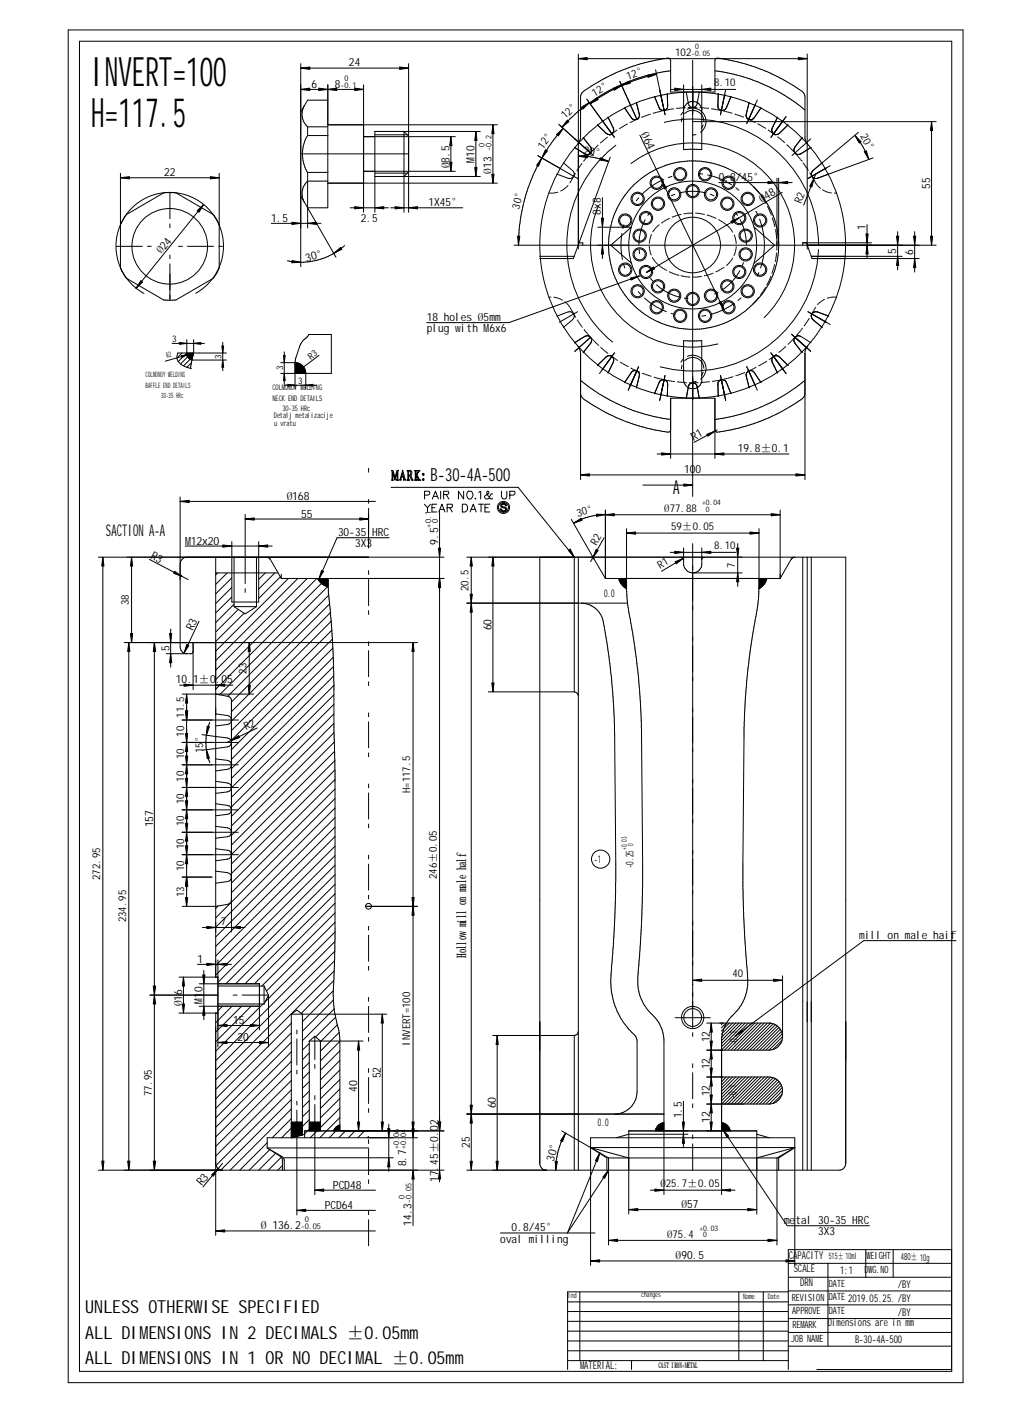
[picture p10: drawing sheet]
<svg xmlns="http://www.w3.org/2000/svg" width="235mm" height="322mm" viewBox="0 0 235 322" stroke-linecap="round" stroke-linejoin="round" font-family="sans-serif">
<defs><g id="words">
<g font-size="9.3">
<text x="20.8" y="19.5">INVERT=100</text>
<text x="20.8" y="29">H=117.5</text>
</g>
<text font-size="4.4" x="153.8" y="112.9">A</text>
<g font-size="4.1">
<text x="98.3" y="109.9">B-30-4A-500</text>
<text x="19.5" y="305.9">ALL DIMENSIONS IN 2 DECIMALS ±0.05mm</text>
<text x="19.5" y="300.1">UNLESS OTHERWISE SPECIFIED</text>
<text x="19.5" y="311.7">ALL DIMENSIONS IN 1 OR NO DECIMAL ±0.05mm</text>
</g>
<text font-size="3.7" x="24.2" y="122.5">SACTION A-A</text>
<text font-size="3" x="106.5" y="218.8" transform="rotate(-90 106.5 218.8)">Hollow mill on male half</text>
<g font-size="2.6">
<text x="79.7" y="15.2">24</text>
<text x="71.2" y="20">6</text>
<text x="76.5" y="20">8</text>
<text x="133.1" y="35.2" transform="rotate(10 133.1 35.2)">20°</text>
<text x="146.4" y="30.7" transform="rotate(64 146.4 30.7)">Ø64</text>
<text x="37.5" y="40.2">22</text>
<text x="102.7" y="38.4" transform="rotate(-90 102.7 38.4)">Ø8.5</text>
<text x="108.4" y="37.2" transform="rotate(-90 108.4 37.2)">M10</text>
<text x="112.3" y="39.7" transform="rotate(-90 112.3 39.7)">Ø13</text>
<text x="164.2" y="41.3">0.8/45°</text>
<text x="97.9" y="47.1">1X45°</text>
<text x="174" y="46.3" transform="rotate(-30 174 46.3)">Ø48</text>
<text x="212.5" y="43.2" transform="rotate(-90 212.5 43.2)">55</text>
<text x="62" y="50.7">1.5</text>
<text x="82.4" y="50.7">2.5</text>
<text x="137.3" y="49.1" transform="rotate(-90 137.3 49.1)">8x8</text>
<text x="197.7" y="52.6" transform="rotate(-90 197.7 52.6)">1</text>
<text x="70" y="59.8" transform="rotate(-15 70 59.8)">30°</text>
<text x="204.8" y="57.9" transform="rotate(-90 204.8 57.9)">5</text>
<text x="208.6" y="58.2" transform="rotate(-90 208.6 58.2)">6</text>
<text x="97.5" y="73.3">18 holes Ø5mm</text>
<text x="97.5" y="75.9">plug with M6x6</text>
<text x="158.5" y="100.8" transform="rotate(-28 158.5 100.8)">R1</text>
<text x="168.5" y="103.3">19.8±0.1</text>
<text x="156.3" y="108.1">100</text>
<text x="65.5" y="114.3">Ø168</text>
<text x="68.8" y="118.3">55</text>
<text x="42.3" y="124.5">M12x20</text>
<text x="77.2" y="122.5">30-35</text>
<text x="81.1" y="125.1">3X3</text>
<text x="85" y="122.5">HRC</text>
<text x="100.1" y="124.4" transform="rotate(-90 100.1 124.4)">9.5</text>
<text x="34.3" y="127.5" transform="rotate(28 34.3 127.5)">R3</text>
<text x="38.7" y="148.7" transform="rotate(-90 38.7 148.7)">5</text>
<text x="44.1" y="144.2" transform="rotate(-65 44.1 144.2)">R3</text>
<text x="112.3" y="144" transform="rotate(-90 112.3 144)">60</text>
<text x="40.2" y="156.2">10.1±0</text>
<text x="49.3" y="156.2">.05</text>
<text x="35" y="189" transform="rotate(-90 35 189)">157</text>
<text x="196.3" y="214.6">mill on male haif</text>
<text x="45.1" y="220">1</text>
<text x="41.6" y="227.4" transform="rotate(-90 41.6 227.4)">6</text>
<text x="46.2" y="226.7" transform="rotate(-90 46.2 226.7)">0</text>
<text x="41.6" y="230" transform="rotate(-90 41.6 230)">Ø1</text>
<text x="46.2" y="229.3" transform="rotate(-90 46.2 229.3)">M1</text>
<text x="53.3" y="234">15</text>
<text x="54.3" y="237.8">20</text>
<text x="162.1" y="238.2" transform="rotate(-90 162.1 238.2)">12</text>
<text x="162.1" y="244.3" transform="rotate(-90 162.1 244.3)">12</text>
<text x="81.6" y="249.5" transform="rotate(-90 81.6 249.5)">40</text>
<text x="87" y="246.4" transform="rotate(-90 87 246.4)">52</text>
<text x="162.1" y="250.5" transform="rotate(-90 162.1 250.5)">12</text>
<text x="113.3" y="253.3" transform="rotate(-90 113.3 253.3)">60</text>
<text x="155.8" y="255.6" transform="rotate(-90 155.8 255.6)">1.5</text>
<text x="162.1" y="256.7" transform="rotate(-90 162.1 256.7)">12</text>
<text x="100.1" y="258.3" transform="rotate(-90 100.1 258.3)">02</text>
<text x="107.4" y="262.3" transform="rotate(-90 107.4 262.3)">25</text>
<text x="92.8" y="266.5" transform="rotate(-90 92.8 266.5)">8.7</text>
<text x="126.5" y="265.5" transform="rotate(-75 126.5 265.5)">30°</text>
<text x="46.1" y="271.1" transform="rotate(-50 46.1 271.1)">R3</text>
<text x="76.1" y="271.7">PCD48</text>
<text x="100.1" y="270.1" transform="rotate(-90 100.1 270.1)">17.45±0.</text>
<text x="155.7" y="276">Ø57</text>
<text x="59.6" y="281">Ø 136.2</text>
<text x="74.2" y="276.2">PCD64</text>
<text x="94" y="280.1" transform="rotate(-90 94 280.1)">14.3</text>
<text x="116.9" y="281.4">0.8/45°</text>
<text x="179.1" y="279.7">metal 30-35 HRC</text>
<text x="114.3" y="284">oval milling</text>
<text x="154.3" y="287.7">Ø90.5</text>
<text x="186.9" y="282.3">3X3</text>
</g>
<g font-size="2.5">
<text x="154.2" y="12.7">102</text>
<text x="135.8" y="22.1" transform="rotate(-30 135.8 22.1)">12°</text>
<text x="143.4" y="18.2" transform="rotate(-18 143.4 18.2)">12°</text>
<text x="163.2" y="19.8">8.10</text>
<text x="129.1" y="27.3" transform="rotate(-42 129.1 27.3)">12°</text>
<text x="124.1" y="34.2" transform="rotate(-54 124.1 34.2)">12°</text>
<text x="196.5" y="31.1" transform="rotate(60 196.5 31.1)">20°</text>
<text x="118.6" y="47.9" transform="rotate(-75 118.6 47.9)">30°</text>
<text x="183" y="46.7" transform="rotate(-69 183 46.7)">R2</text>
<text x="36.9" y="58.1" transform="rotate(-51 36.9 58.1)">Ø24</text>
<text x="132" y="118.1" transform="rotate(-15 132 118.1)">30°</text>
<text x="151.8" y="117">Ø77.88</text>
<text x="136.3" y="124.7" transform="rotate(-60 136.3 124.7)">R2</text>
<text x="153.3" y="121.1">59±0.05</text>
<text x="163.2" y="125.5">8.10</text>
<text x="150.8" y="130" transform="rotate(-30 150.8 130)">R1</text>
<text x="167.9" y="129.7" transform="rotate(-90 167.9 129.7)">7</text>
<text x="107.1" y="135" transform="rotate(-90 107.1 135)">20.5</text>
<text x="138" y="136.3">0.0</text>
<text x="29.4" y="138.3" transform="rotate(-90 29.4 138.3)">38</text>
<text x="56.3" y="154" transform="rotate(-90 56.3 154)">23</text>
<text x="42" y="164" transform="rotate(-90 42 164)">11.5</text>
<text x="56.3" y="166.9" transform="rotate(-26 56.3 166.9)">R2</text>
<text x="42" y="173.5" transform="rotate(-90 42 173.5)">10</text>
<text x="42" y="168.3" transform="rotate(-90 42 168.3)">10</text>
<text x="46.4" y="172.1" transform="rotate(-90 46.4 172.1)">15</text>
<text x="46.4" y="169.7" transform="rotate(-90 46.4 169.7)">°</text>
<text x="42" y="178.6" transform="rotate(-90 42 178.6)">10</text>
<text x="42" y="183.7" transform="rotate(-90 42 183.7)">10</text>
<text x="93.7" y="181.3" transform="rotate(-90 93.7 181.3)">H=117.5</text>
<text x="42" y="188.8" transform="rotate(-90 42 188.8)">10</text>
<text x="42" y="194" transform="rotate(-90 42 194)">10</text>
<text x="135.8" y="197.3">-1</text>
<text x="22.9" y="201.1" transform="rotate(-90 22.9 201.1)">272.95</text>
<text x="42" y="199.1" transform="rotate(-90 42 199.1)">10</text>
<text x="99.8" y="200.9" transform="rotate(-90 99.8 200.9)">246±0.05</text>
<text x="144.7" y="198.4" transform="rotate(-90 144.7 198.4)">-0.25</text>
<text x="42" y="205" transform="rotate(-90 42 205)">13</text>
<text x="28.8" y="210.8" transform="rotate(-90 28.8 210.8)">234.95</text>
<text x="50.5" y="211.3">7</text>
<text x="167.3" y="223.3">40</text>
<text x="93.7" y="239" transform="rotate(-90 93.7 239)">INVERT=100</text>
<text x="168.4" y="238.8" transform="rotate(-90 168.4 238.8)">-0.1</text>
<text x="34.7" y="250.5" transform="rotate(-90 34.7 250.5)">77.95</text>
<text x="168.3" y="251.1" transform="rotate(-90 168.3 251.1)">-0.1</text>
<text x="136.6" y="257.3">0.0</text>
<text x="150.9" y="271.3">Ø</text>
<text x="152.1" y="271.3">25.7±0.05</text>
<text x="152.4" y="282.8">Ø75.4</text>
<text x="180.2" y="287.6">CA</text>
<text x="182.2" y="287.6">PACITY</text>
<text x="181.3" y="290.8">SCALE</text>
<text x="182.8" y="293.9">DRN</text>
<text x="191.9" y="291.1">1:1</text>
<text x="205.1" y="294.4">/BY</text>
<text x="189.1" y="303.1">Dimensions are in mm</text>
<text x="205.1" y="300.7">/BY</text>
<text x="195.3" y="306.9">B-30-4A-500</text>
<text x="132.5" y="312.8">MATERIAL:</text>
</g>
<g font-size="2.3">
<text x="198" y="287.7">WEIGHT</text>
<text x="197.5" y="290.9">DWG.NO</text>
<text x="180.9" y="297.2">REVISION</text>
<text x="189.4" y="294">DATE</text>
<text x="189.4" y="297.2">DATE 2019.05.25. /BY</text>
<text x="181" y="300.3">APPROVE</text>
<text x="181" y="303.5">REMARK</text>
<text x="189.4" y="300.3">DATE</text>
<text x="180.7" y="306.6">JOB NAME</text>
</g>
<text font-size="2.2" x="205.8" y="288">480± 10g</text>
<g font-size="2.1">
<text x="39.3" y="78.2">3</text>
<text x="50.6" y="82" transform="rotate(-90 50.6 82)">3</text>
<text x="71" y="82.2" transform="rotate(-37 71 82.2)">R3</text>
<text x="64.7" y="84.6" transform="rotate(-90 64.7 84.6)">3</text>
<text x="68.1" y="87.7">3</text>
</g>
<text font-size="2" x="189.3" y="287.8">515± 10ml</text>
<g font-size="1.8">
<text x="77.8" y="20">-0.1</text>
<text x="78.7" y="18.4">0</text>
<text x="110.7" y="33.5" transform="rotate(-90 110.7 33.5)">0</text>
<text x="112.3" y="34.4" transform="rotate(-90 112.3 34.4)">-0.2</text>
<text x="62.2" y="89.2">COLMONOY WELDING</text>
<text x="62.3" y="91.6">NECK END DETAILS</text>
<text x="62.6" y="95.6">Detalj metalizacije</text>
<text x="64.5" y="93.8">30-35 HRc</text>
<text x="62.6" y="97.4">u vratu</text>
<text x="100" y="119.6" transform="rotate(-90 100 119.6)">0</text>
<text x="98.5" y="120.6" transform="rotate(-90 98.5 120.6)">+0.1</text>
<text x="91.2" y="262.6" transform="rotate(-90 91.2 262.6)">+0.</text>
<text x="91.2" y="259.9" transform="rotate(-90 91.2 259.9)">06</text>
<text x="92.8" y="262.6" transform="rotate(-90 92.8 262.6)">+0.</text>
<text x="92.8" y="259.9" transform="rotate(-90 92.8 259.9)">04</text>
<text x="92.4" y="273.9" transform="rotate(-90 92.4 273.9)">0</text>
<text x="94" y="274.9" transform="rotate(-90 94 274.9)">-0.05</text>
<text x="68.7" y="280.9">-0.05</text>
<text x="69.6" y="279.3">0</text>
<text x="150.4" y="312.6">CAST IRON+METAL</text>
</g>
<g font-size="1.7">
<text x="158.8" y="11.2">0</text>
<text x="157.9" y="12.7">-0.05</text>
<text x="38.2" y="81.9" transform="rotate(-16 38.2 81.9)">R2</text>
<text x="33.3" y="86.2">COLMONOY WELDING</text>
<text x="33.3" y="88.6">BAFFLE END DETAILS</text>
<text x="36.8" y="90.9">30-35 HRc</text>
<text x="160.4" y="115.4">+0.04</text>
<text x="161.2" y="117">0</text>
<text x="143.2" y="194.2" transform="rotate(-90 143.2 194.2)">+0.03</text>
<text x="144.7" y="193.4" transform="rotate(-90 144.7 193.4)">0</text>
<text x="159.8" y="281.2">+0.03</text>
<text x="160.7" y="282.8">0</text>
<text x="129.7" y="296.7">Ind</text>
<text x="169.8" y="296.9">Name</text>
<text x="175.4" y="296.9">Date</text>
</g>
<text font-size="1.6" x="146.5" y="296.4">changes</text>
</g></defs>
<g fill="none" stroke="#000" stroke-width=".23" stroke-dasharray="51.8 12.2" stroke-linecap="butt">
<path d="M131.3 39.9l-.3 .4M131.4 39.6l-.1 .3M131.9 38.8l-.2 .3M132.2 38.5l-.3 .3M132.4 38.2l-.2 .3M132.6 37.8l-.2 .4M132.9 37.5l-.3 .3M133 37.3l-.1 .2M133.4 36.8l-.1 .1M133.6 36.4l-.2 .4M133.9 36.1l-.3 .3M134.2 35.8l-.3 .3"/>
<path d="M134.5 35.5l-.3 .3M134.7 35.2l-.2 .3M135.3 34.5l-.3 .2M135.6 34.2l-.3 .3M135.9 33.9l-.3 .3M136.2 33.6l-.3 .3M136.5 33.3l-.3 .3M136.7 33.1l-.2 .2M137.4 32.5l-.3 .2M137.8 32.2l-.4 .3M138 31.9l-.2 .3M138.4 31.7l-.4 .2"/>
<path d="M138.7 31.4l-.3 .3M138.8 31.3l-.1 .1M139.4 30.9l-.2 .1M139.7 30.6l-.3 .3M140.1 30.4l-.4 .2M140.4 30.1l-.3 .3M140.8 29.9l-.4 .2M141 29.7l-.2 .2M141.8 29.2l-.3 .2M142.2 29l-.4 .2M142.5 28.8l-.3 .2M142.9 28.6l-.4 .2"/>
<path d="M143.3 28.3l-.4 .3M143.4 28.3h-.1M144 28h-.2M144.4 27.8l-.4 .2M144.8 27.6l-.4 .2M145.2 27.4l-.4 .2M145.5 27.2l-.3 .2M145.9 27.1l-.4 .1M146 27l-.1 .1M146.7 26.7l-.2 .1M147.1 26.6l-.4 .1M147.5 26.4l-.4 .2"/>
<path d="M147.9 26.3l-.4 .1M148.3 26.2l-.4 .1M148.6 26.1l-.3 .1M149.5 25.8l-.4 .1M149.9 25.7l-.4 .1M150.3 25.6l-.4 .1M150.7 25.5l-.4 .1M151.1 25.4l-.4 .1M151.3 25.3l-.2 .1M152 25.2h-.2M152.4 25.1l-.4 .1M152.8 25l-.4 .1"/>
<path d="M153.2 25h-.4M153.6 24.9l-.4 .1M154 24.8l-.4 .1M154.9 24.8h-.4M155.3 24.7l-.4 .1M155.7 24.7h-.4M156.2 24.6l-.5 .1M156.6 24.6h-.4M157.4 24.6h-.3M157.8 24.6h-.4M158.2 24.5l-.4 .1M158.7 24.6l-.5-.1"/>
<path d="M159.1 24.6h-.4M159.3 24.6h-.2M159.9 24.6h-.1M160.4 24.6h-.5M160.8 24.7l-.4-.1M161.2 24.7h-.4M161.6 24.8l-.4-.1M162 24.8h-.4M162.9 24.9l-.4-.1M163.3 25l-.4-.1M163.7 25h-.4M164.1 25.1l-.4-.1"/>
<path d="M164.5 25.2l-.4-.1M164.6 25.2h-.1M165.4 25.4l-.3-.1M165.8 25.5l-.4-.1M166.2 25.6l-.4-.1M166.6 25.7l-.4-.1M167 25.8l-.4-.1M167.3 25.9l-.3-.1M168.2 26.2l-.4-.1M168.6 26.3l-.4-.1M169 26.4l-.4-.1M169.4 26.6l-.4-.2"/>
<path d="M169.8 26.7l-.4-.1M170 26.8l-.2-.1M170.6 27.1l-.1-.1M171 27.2l-.4-.1M171.4 27.4l-.4-.2M171.7 27.6l-.3-.2M172.1 27.8l-.4-.2M172.5 28l-.4-.2M172.6 28h-.1M173.2 28.3h-.1M173.6 28.6l-.4-.3M174 28.8l-.4-.2"/>
<path d="M174.3 29l-.3-.2M174.7 29.2l-.4-.2M175 29.4l-.3-.2M175.8 29.9l-.4-.2M176.1 30.1l-.3-.2M176.4 30.4l-.3-.3M176.8 30.6l-.4-.2M177.1 30.9l-.3-.3M177.2 30.9h-.1M177.8 31.4l-.2-.2M178.1 31.7l-.3-.3M178.5 31.9l-.4-.2"/>
<path d="M178.8 32.2l-.3-.3M179.1 32.5l-.3-.3M179.3 32.6l-.2-.1M180 33.3l-.3-.3M180.3 33.6l-.3-.3M180.6 33.9l-.3-.3M180.9 34.2l-.3-.3M181.2 34.5l-.3-.3M181.4 34.7l-.2-.2M181.8 35.2l-.1-.1M182.1 35.5l-.3-.3M182.3 35.8l-.2-.3"/>
<path d="M182.6 36.1l-.3-.3M182.9 36.4l-.3-.3M183.1 36.8l-.2-.4M183.6 37.5l-.2-.3M183.9 37.8l-.3-.3M184.1 38.2l-.2-.4M184.4 38.5l-.3-.3M184.6 38.8l-.2-.3M184.7 39l-.1-.2M185 39.6v-.2M185.3 39.9l-.3-.3M125.4 44.1h.4"/>
<path d="M125.8 44.1h.4M126.2 44.1h.4M126.6 44.1l.4-.1M127 44l.4-.1M127.4 43.9h.1M128 43.7l.1-.1M128.1 43.6l.4-.2M128.5 43.4l.4-.2M128.9 43.2l.3-.2M129.2 43l.3-.3M129.5 42.7l.3-.3M129.8 42.4v-.1"/>
<path d="M130.1 41.9l.1-.1M130.2 41.8l.2-.4M130.6 41l-.2 .4M130.9 40.7l-.3 .3M131 40.3l-.1 .4M185.5 40.3l-.2-.4M185.7 40.7l-.2-.4M185.9 41l-.2-.3M186.1 41.4l-.2-.4M186.1 41.4l.2 .4M186.3 41.8l.2 .3M186.5 42.1l.3 .3"/>
<path d="M186.8 42.4l.2 .3M187 42.7l.4 .3M187.4 43h.1M187.9 43.3l.1 .1M188 43.4l.4 .2M188.4 43.6l.3 .2M188.7 43.8l.4 .1M189.1 43.9l.4 .1M189.5 44l.4 .1M189.9 44.1h.1M190.5 44.1h.2M190.7 44.1h.4"/>
<path d="M125.8 67.9h-.4M125.9 67.9h-.1M126.6 67.9h-.2M127 68l-.4-.1M127.4 68.1l-.4-.1M127.8 68.3l-.4-.2M128.1 68.4l-.3-.1M128.5 68.6l-.4-.2M128.6 68.6h-.1M129.2 69.1l-.2-.2M129.5 69.3l-.3-.2M129.8 69.6l-.3-.3"/>
<path d="M130 70l-.2-.4M130.2 70.3l-.2-.3M130.4 70.6l-.2-.3M130.4 70.6l.2 .4M130.6 71l.3 .4M130.9 71.4l.1 .3M131 71.7l.3 .4M131.3 72.1l.2 .4M131.5 72.5v.1M131.8 73.1l.1 .1M131.9 73.2l.3 .3M132.2 73.5l.2 .4"/>
<path d="M132.4 73.9l.2 .3M132.6 74.2l.3 .4M132.9 74.6l.2 .2M133.4 75.3l.2 .3M133.6 75.6l.3 .3M133.9 75.9l.3 .3M134.2 76.2l.3 .4M134.5 76.6l.2 .3M134.7 76.9h.1M135.1 77.3l.2 .2M135.3 77.5l.3 .3M135.6 77.8l.3 .3"/>
<path d="M135.9 78.1l.3 .3M136.2 78.4l.3 .3M136.5 78.7l.3 .3M137.2 79.4l.2 .2M137.4 79.6l.4 .2M137.8 79.8l.2 .3M178.8 79.8l.3-.2M179.1 79.6l.3-.3M179.4 79.3l.1-.2M180 78.7l.3-.3M180.3 78.4l.3-.3M180.6 78.1l.3-.3"/>
<path d="M180.9 77.8l.3-.3M181.2 77.5l.3-.3M181.5 77.2l.1-.2M181.9 76.7l.2-.1M182.1 76.6l.2-.4M182.3 76.2l.3-.3M182.6 75.9l.3-.3M182.9 75.6l.2-.3M183.1 75.3l.2-.4M183.6 74.5l.3-.3M183.9 74.2l.2-.3M184.1 73.9l.3-.4"/>
<path d="M184.4 73.5l.2-.3M184.6 73.2l.2-.4M184.8 72.8l.1-.1M185.2 72.2l.1-.1M185.3 72.1l.2-.4M185.5 71.7l.2-.3M185.7 71.4l.2-.4M185.9 71l.2-.4M186.3 70.3l-.2 .3M186.4 70.1l-.1 .2M186.8 69.6l-.1 .1M187 69.3l-.2 .3"/>
<path d="M187.4 69.1l-.4 .2M187.7 68.8l-.3 .3M188 68.6l-.3 .2M188.4 68.4l-.4 .2M189.1 68.1h-.2M189.5 68l-.4 .1M189.9 67.9l-.4 .1M190.3 67.9h-.4M190.7 67.9h-.4M191.1 67.9h-.4M138 80.1l.4 .3M138.4 80.4l.3 .2"/>
<path d="M138.7 80.6l.2 .2M139.3 81.1l.1 .1M139.4 81.2l.3 .2M139.7 81.4l.4 .2M140.1 81.6l.3 .3M140.4 81.9l.4 .3M140.8 82.2l.3 .2M141.1 82.4h.1M141.6 82.7l.2 .1M141.8 82.8l.4 .2M142.2 83l.3 .3M142.5 83.3l.4 .2"/>
<path d="M142.9 83.5l.4 .2M143.3 83.7l.3 .1M144.1 84.1l.3 .2M144.4 84.3l.4 .1M144.8 84.4l.4 .2M145.2 84.6l.3 .2M145.5 84.8l.4 .1M145.9 84.9l.3 .1M146.7 85.2v.1M146.7 85.3l.4 .1M147.1 85.4l.4 .2M147.5 85.6l.4 .1"/>
<path d="M147.9 85.7l.4 .1M148.3 85.8l.4 .2M148.7 86h.1M149.4 86.2h.1M149.5 86.2l.4 .1M149.9 86.3l.4 .2M150.3 86.5l.4 .1M150.7 86.6h.4M151.1 86.6l.4 .1M152 86.9h.4M152.4 86.9l.4 .1M152.8 87l.4 .1"/>
<path d="M153.2 87.1l.4 .1M153.6 87.2h.5M154.1 87.2h.1M154.7 87.2l.2 .1M154.9 87.3h.4M155.3 87.3l.4 .1M155.7 87.4h.5M156.2 87.4h.4M156.6 87.4h.3M157.4 87.4l.4 .1M157.8 87.5h.4M158.2 87.5h.5"/>
<path d="M158.7 87.5l.4-.1M159.1 87.4h.4M159.5 87.4h.1M160 87.4h.4M160.4 87.4h.4M160.8 87.4l.4-.1M161.2 87.3h.4M161.6 87.3l.5-.1M162.1 87.2h.1M162.7 87.2h.2M162.9 87.2l.4-.1M163.3 87.1l.4-.1"/>
<path d="M163.7 87l.4-.1M164.1 86.9h.4M164.5 86.9l.3-.1M165.4 86.6h.4M165.8 86.6l.4-.1M166.2 86.5l.4-.2M166.6 86.3l.4-.1M167 86.2l.4-.1M167.4 86.1l.1-.1M168 85.9l.2-.1M168.2 85.8l.4-.1M168.6 85.7l.4-.1"/>
<path d="M169 85.6l.4-.2M169.4 85.4l.4-.1M169.8 85.3l.4-.2M170.7 84.9l.3-.1M171 84.8l.4-.2M171.4 84.6l.3-.2M171.7 84.4l.4-.1M172.1 84.3l.4-.2M172.5 84.1l.3-.3M173.3 83.6l.3-.1M173.6 83.5l.4-.2M174 83.3l.3-.3"/>
<path d="M174.3 83l.4-.2M174.7 82.8l.3-.2M175 82.6l.2-.1M175.6 82.2h.2M175.8 82.2l.3-.3M176.1 81.9l.3-.3M176.4 81.6l.4-.2M176.8 81.4l.3-.2M177.1 81.2l.3-.3M177.8 80.5l.3-.1M178.1 80.4l.4-.3M178.5 80.1l.3-.3"/>
<circle cx="38.8" cy="56.3" r="12.3"/>
<circle cx="158.2" cy="56" r="23.3"/>
<circle cx="158.2" cy="56" r="28.8"/>
<circle cx="158.2" cy="232.5" r="2.55"/>
<circle cx="158.2" cy="232.5" r="2.04"/>
</g>
<g fill="none" stroke="#000" stroke-width=".23">
<path d="M15.6 6.8h204.4v309.2h-204.4zM18.2 9.4h199.2v304h-199.2zM68.7 14.5v46.4M68.7 15.6h24.6M74.9 19.4v28.1h-4.6M83.1 19.4v29.1M93.3 14.5v34M132.1 12.3v44.6M132.1 13.4h52.3M141.6 18.6l3.9 8.7M149.8 15.9l2.1 10.3M150 17l-2.5 .6-4.3 1.4-4.2 2-4.2 2.7"/>
<path d="M153.2 16.2a41.6 41.6 0 0 0-9.8 2.5l-4.2 1.9-4.2 2.7-3.3 2.5-3.3 3.3M156.2 19.4v14.8h4.1v-14.8M158.2 19.7v6.4M163.3 16.2a39.1 39.1 0 0 1 8.6 2.1l5.4 2.3 3.2 2 3.4 2.5M184.4 12.3v44.6M27.5 39.6v21.6l1.4 2.4 8.5 5h.8h2l8.5-5 1.4-2.4v-21.6M68.7 20.4h14.4M69.6 24.1a3.9 3.9 0 0 0 .6 4.9M70.2 31h4.7M70.2 29h4.7M70.2 39.4h4.7M70.3 31a8.2 8.2 0 0 0-1.2 4.4 9 9 0 0 0 1.1 4"/>
<path d="M70.3 29v2M70.3 39.4v12.7M74.9 28.5h38.7M74.9 22.9h-4.6l-1.6 2.7M83.1 31.2h20.9M83.1 39.1h20.9M85.6 39.6h7.5M85.6 30.8h7.5M93.3 31.1l-1-1.1v18.5M93.3 39.3l-1 1M103 31.2v7.9M108.7 30v10.3"/>
<path d="M109.7 30h-24.1v18.5M112.6 28.5v13.4M122.9 35.6l9.1 5.2M127.6 28.4l3.7 3.3M127.9 28.6l3.4 3.1M128.7 29.3l-2.7 3.3a39.8 39.8 0 0 0-6.7 15.5l-.6 3.3-.3 4.6M128.7 37.2l2.1 1.8a1.04 1.04 0 0 1 .3 1.3 1.04 1.04 0 0 1-1.3 .5l-2.6-1M131.3 31.7l4.3 3.8M132 33l.5-1 .1-.7v-9.1a3 3 0 0 1 2.1-2.2 42.5 42.5 0 0 1 15-6.2l2.1-.4a.98 .98 0 0 1 1.4 .4v7.2h10.1l.1-7.5a1.18 1.18 0 0 1 1.4-.1l2 .4a40.9 40.9 0 0 1 16.7 7.4l.4 1v9.5l.6 1.3M132.1 35.7l3.5 .3 3.5 .9M133.2 31.4l1.8 2.2a1.04 1.04 0 0 1-.1 1.4 1.04 1.04 0 0 1-1.3 .2l-2.4-1.5M133.3 24.6l-.7 .5"/>
<path d="M134 22.6l3.5 4.9M134.6 23.4l-1.3 1.1M136.9 26.7l3.5 4.7M138.9 26.8l1.2 2.5a1.03 1.03 0 0 1-.3 1.3 1.03 1.03 0 0 1-1.3-.1l-2-2M139.4 35.9l-8.4 23.2h-7.7M145.4 23.4l.6 2.7a1.01 1.01 0 0 1-.5 1.2 1.01 1.01 0 0 1-1.3-.4l-1.5-2.3M146.2 30.9l19.2 39.9M150.7 20.5l1 4.8M152.4 21.4l.1 2.8a1.01 1.01 0 0 1-.8 1 1.01 1.01 0 0 1-1.1-.6l-1.1-2.6M153.1 20.4h15M156.8 21l.5 2.7a1 1 0 0 0 1 .9 1 1 0 0 0 1-.9l.5-2.7M158.2 27.8h55.7"/>
<path d="M160.3 24.8a2.1 2.1 0 0 0-2.2-1.6 2.1 2.1 0 0 0-1.9 2.1M164.1 21.4l-.1 2.8a1.01 1.01 0 0 0 .8 1 1.01 1.01 0 0 0 1.1-.6l1.1-2.6M165.6 21.5l-1 4.7M165.8 20.5l-1 4.8M171.2 23.4l-.7 2.7a1.01 1.01 0 0 0 .5 1.2 1.01 1.01 0 0 0 1.3-.4l1.6-2.3M172.6 23.8l-2 4.4M173 22.8l-2 4.5M177.6 26.8l-1.2 2.5a1.03 1.03 0 0 0 .3 1.3 1.03 1.03 0 0 0 1.4-.1l1.9-2M179.6 26.7l-3.5 4.7M183.3 31.4l-1.7 2.2a1.04 1.04 0 0 0 0 1.4 1.04 1.04 0 0 0 1.3 .2l2.4-1.5M185.2 31.7l-4.3 3.8M186.4 39.8l-2.8 7.1"/>
<path d="M189.7 37.9l-5.1 2.9M195.3 30.9l1.8 2.7 1.4 2.8M196.1 30.3l-10.4 8.7a1.04 1.04 0 0 0-.2 1.3 1.04 1.04 0 0 0 1.2 .5l12.7-4.7M212.8 27.8v28.2M27.5 40.6h22.6M27.5 51.4l1.4-2.4 8.5-4.9 .4-.1 2.4 .1 8.5 4.9 1.4 2.4M46.5 46.7l-15.4 19.2M62 51h11.3M68.7 44.8l1.6 2.7M70.3 47.5l6.5 11.3M74.9 41.9h38.7M74.9 41.4h-4.7a3.9 3.9 0 0 0-.6 4.9"/>
<path d="M78.7 56.1a15.1 15.1 0 0 1-13 3.5M80 47.5h8.7M85.6 40.3h24.1M89.2 47.5h16.5M117.4 56h14.7M123.3 58.6h7.9M132.3 55.5h.8v.5M136.6 56h7M136.6 51.9h7.6l-4.7 4.1 4.7 4.1M137.6 45.2v13.9M164.2 41.7h16.8M172.3 51.9l4.7 4.1-4.7 4.1"/>
<path d="M177.5 40.7v15.3M177.9 40.7v15.9a18.1 18.1 0 0 1-4 10.9 26 26 0 0 1-5.6 4.9 19.3 19.3 0 0 1-23.1-2.3 17.5 17.5 0 0 1-3.6-4.5 19.2 19.2 0 0 1 .2-19.5 18.4 18.4 0 0 1 4.5-5.1l2.2-1.6 3.7-1.7a19.3 19.3 0 0 1 18 3.2l2.9 2.7a18.3 18.3 0 0 1 4.8 11.8M178.7 44l-31 18.3M184.2 55.5l1.3 3.6h24.5M184.4 56h29.5M185.3 58.6h20.8M198.1 51.3v7.8M199.1 55.5h-15.7v.5M205.1 52.9v8.8M209 52.9v9.3M39.3 78.5h7.4M42.7 77.6v3.1"/>
<path d="M44.2 77.6v3.1M50.9 78.2v6.5M127.2 72.2l2.6-.9a1.04 1.04 0 0 1 1.3 .4 1.04 1.04 0 0 1-.3 1.4l-2.1 1.7M131.2 78.3l2.4-1.4a1.04 1.04 0 0 1 1.3 .2 1.04 1.04 0 0 1 .1 1.3l-1.8 2.2M132 71.2l-4.2 2.4M132 79.1l.5 .9 .1 .8v28.8M134.9 77.1l-3.6 3.2M146 63.1l-29.8 10.6h-18.7M156.2 77.8h4.1v9.4a2.1 2.1 0 0 1-2.2 1.6 2.1 2.1 0 0 1-1.9-2zM180.8 76.4l4.4 3.9M184.5 79.1l-.6 1.3v29.2M184.6 71.2l5.1 3"/>
<path d="M185.3 78.3l-2.4-1.4a1.04 1.04 0 0 0-1.3 .2 1.04 1.04 0 0 0 0 1.3l1.7 2.2M189.3 72.2l-2.6-.9a1.04 1.04 0 0 0-1.2 .4 1.04 1.04 0 0 0 .2 1.4l2.1 1.7M41.5 81.5l-3.7 1M41.6 80.7l-1.2 1.1M42.6 80.7l.4 1 .9 .6h7.8M42.6 80.8l-1.9 1.8M42.8 81.6l-1.5 1.6M43.4 82.1l-1.4 1.5M43.5 84.2h.1M43.7 82.9l-1 1M44.2 80.7l-.7 3.5M44.2 80.7l-1.5 .4"/>
<path d="M51.7 80.7h-11.1a2.28 2.28 0 0 0 1.7 3.1l1.2 .4M64.1 82.9h3.3a2.46 2.46 0 0 1 2.4 2.4v3.6M64.1 85.3h11.6v-8.9h-5.2l-.1 .3a5.9 5.9 0 0 0-1.9 2.2l-1.1 3.6v6.4M64.9 80.4v7.4M64.9 88h7.4M72.9 81.2l-5.5 4.1M132.6 86.9l2.7 2a38.8 38.8 0 0 0 9.3 4.9l1.2 .4a39.4 39.4 0 0 0 7.4 1.7M132.6 89.9a3 3 0 0 0 2.1 2.2 43.2 43.2 0 0 0 14.2 6l2.9 .5a.98 .98 0 0 0 1.4-.4M136.5 83.5l2-1.9a1.03 1.03 0 0 1 1.3-.1 1.03 1.03 0 0 1 .3 1.2l-1.2 2.5M140.4 80.6l-3.5 4.8M142.7 87.4l1.5-2.3a1.01 1.01 0 0 1 1.3-.3 1.01 1.01 0 0 1 .5 1.1l-.6 2.7M145.5 84.7l-2 4.5"/>
<path d="M145.9 83.8l-2 4.4M149.5 90l1.1-2.6a1.01 1.01 0 0 1 1.1-.6 1.01 1.01 0 0 1 .8 1l-.1 2.8M151.7 86.8l-1 4.7M151.9 85.8l-1 4.7M156.8 91.1l.5-2.8a1 1 0 0 1 1-.8 1 1 0 0 1 1 .8l.5 2.8M158.2 85.9v5.4M163.8 98.2l-5.2 2.9M164.6 85.8l1.2 5.7M167 90l-1.1-2.6a1.01 1.01 0 0 0-1.1-.6 1.01 1.01 0 0 0-.8 1l.1 2.8M170.6 83.8l2.4 5.4M173.9 87.4l-1.6-2.3a1.01 1.01 0 0 0-1.3-.3 1.01 1.01 0 0 0-.5 1.1l.7 2.7M176.1 80.6l2.8 3.9"/>
<path d="M176.7 81.5l2.9 3.9M180 83.5l-1.9-1.9a1.03 1.03 0 0 0-1.4-.1 1.03 1.03 0 0 0-.3 1.2l1.2 2.5M183.9 86.9l-2.7 2a41.3 41.3 0 0 1-11.7 5.7l-2 .5-4.2 .8M183.9 89.9v.3a5.7 5.7 0 0 1-2.8 2.3 42.6 42.6 0 0 1-17.2 6.2l-.5-.2-.1-.3M41.1 114.6h44.7M41.1 113.6v34.3a1.52 1.52 0 0 0 1.6 1.5M56 118.6h28.2M56 117.5v9.8M84.2 117.5v7.8M89.3 111.4h29.1l12.8 15.9v30.8M89.5 107.5h.3l.5 1.7 .4-1.7h.4l-.2 .2v1.8l.2 .3h-.5l.1-.3v-1.6l-.5 1.8-.5-1.8v1.7l.2 .2h-.4l.1-.3v-1.9zM91.9 108.1l.2 .8h-.4z"/>
<path d="M92 107.4l.5 2.1 .2 .2h-.5v-.7h-.5l-.2 .5 .2 .2h-.4zM93 107.5h.7a.64 .64 0 0 1 .2 1.1l.5 1.2h-.4l-.4-1.1-.3 .1v.7l.3 .3h-.6l.2-.3v-1.8zM93.3 107.7l.1-.1a.45 .45 0 0 1 .5 .5 .45 .45 0 0 1-.5 .4zM94.7 107.5h.5l-.2 .2 .1 .9 .5-.9-.2-.2h.6l-.8 1 .6 1 .3 .3h-.6l.1-.2-.5-1v1l.1 .2h-.5l.2-.2v-2zM96.5 108.2h.4v.3l-.3 .1zM96.6 109.4l.3 .1-.1 .3-.3-.1zM96.9 115.2l.8 .8 .6-.8M97 113.1h.8l.3-.2v-.6h-1.1v1.7M97.7 116v1M98.6 116h.8M98.8 114l.7-1.7 .7 1.7M99.1 113.4h.8"/>
<path d="M99.8 115.2h-1.1v1.8h1.1M100.2 117l.8-1.8 .6 1.8M100.4 116.9v153.2M100.5 116.4h1M100.7 112.3v1.7M101.3 113l1.1-.1 .1-.2-.1-.4h-1.1v1.7M101.9 113l.6 1M102.2 116l1.1-.1v-.6l-1.1-.1v1.8M102.7 116l.6 1M105.6 115.2h.6a.94 .94 0 0 1 .7 .9 .94 .94 0 0 1-.7 .9h-.6zM105.9 112.3v1.7l-1.2-1.7v1.7M106.8 112.4l.2-.1a.9 .9 0 0 1 1.1 .8 .9 .9 0 0 1-1 .9l-.5-.7z"/>
<path d="M107.4 117l.7-1.8 .7 1.8M107.6 116.4h.9M108.6 113.8l-.1 .1h.2M109.3 115.2h1.2M109.4 112.6l.4-.3v1.7M109.9 115.2v1.8M110.8 116h.7M111.9 115.2h-1.1v1.8h1.1M112.5 112.9l-.1-.1a.87 .87 0 0 0-.6 .9 .55 .55 0 0 1-.7 .4 .55 .55 0 0 1-.3-.8l.8-.5v-.5h-.3l-.1 .1 .2 .7 .6 .8 .4 .1 .1-.2M114.6 115.2l.8-.1 .3 .5h-.2l-.3-.3-.6 .1a.63 .63 0 0 0 .8 .5 .5 .5 0 0 1 .4 .6 .5 .5 0 0 1-.5 .4l-.8-.2-.2-.4h.3a.49 .49 0 0 0 .4 .4 .49 .49 0 0 0 .5-.4l-.5-.2a.53 .53 0 0 1-.5-.3 .53 .53 0 0 1 .1-.6zM114.6 112.3v1.1a.61 .61 0 0 0 .6 .6 .61 .61 0 0 0 .6-.6v-1.1M116.5 113.1l1-.1 .1-.2v-.5h-1.1v1.7"/>
<path d="M130.5 118.7l7.8 13.5M132.6 108.5h51.3M138.3 117.6a14.4 14.4 0 0 0-7.3 2M138.3 117.6h39.9M138.3 116.6v15.6M146.9 110.9h11.3M150.1 103.7h30.1M153.2 104.8v-13.8h10.1v13.8M178.2 116.6v15.6M22.5 127.3h78.9M23.5 127.3v140.1M30.1 127.3v19.5"/>
<path d="M34.1 127.8l8.9 4.6M42.3 124.8h19.9M42.7 127.3a1.59 1.59 0 0 0-1.6 1.5M49.3 127.3v96M49.3 130.9h14.2M49.7 130.9l-.4 .4M51.9 130.9l-2.6 2.6M53 123.8v13.8h6.1v-13.8M53 136.4l-3.7 3.7M53 134.2l-3.7 3.7M53 132.1l-3.7 3.6M53.5 138.6h5.1"/>
<path d="M53.5 138.6l2.5 1.7 2.6-1.7M53.5 127.3v11.3M53.5 138.1l-4.2 4.2M54.4 139.3l-5.1 5.1M58.6 127.3v11.3M60.6 130.9l-1.5 1.5M60.9 127.3l.3 .1 .5 .4M61.5 127.3l2.8 4.9M62.8 130.9l-3.7 3.7M64.1 131.8l-5 5M64.3 131.2v1M64.3 132.2h37.1"/>
<path d="M65.9 132.2l-16.6 16.6M68 132.2l-18.7 18.7M70.2 132.2l-20.9 20.9M72.4 132.2l-23.1 23.1M72.5 132.2l1 1.2 1.5 .7M73.4 133.3l-24.1 24.2M74.8 134.1l-24.6 24.7M75 132.2v3.2l.7 6.9 .3 5.8M75.1 136l-23.1 23.1M75.3 138l-22.4 22.4M75.5 140l-22.6 22.6M88.9 122.9h-11.9l-4.1 9.4"/>
<path d="M106.6 127.3h86.6v138.6a1.52 1.52 0 0 1-1.6 1.5h-85M106.6 137.8h36.8M107.7 127.3v140.1M112.6 127.3v30.8M123.3 127.3v138.6a1.52 1.52 0 0 0 1.6 1.5M132.1 127.3v140.1M132.8 137.8a5.5 5.5 0 0 1 5.2 5.4l1.7 11.3 .7 11 .3 35.9-.2 8.3-.6 9.7a23.5 23.5 0 0 0 .4 9.7 18.8 18.8 0 0 0 5 7.9l.2 .9v11.6a5.1 5.1 0 0 1-4.7 5.1M134.9 127.3l.4 .1 .5 .4M138 122.9l-3.1 5.4M138.3 132.2h39.9M141.4 132.2l.6 1.3 1.1 1M143.1 120.8l.1 14.4a60.7 60.7 0 0 0 1.4 9.8l1.3 10.4 .7 11.3 .2 35.9-.2 7.6-.6 9.7a24.3 24.3 0 0 0-.1 6.4 10.8 10.8 0 0 0 2.5 5l1.7 1.8a8.5 8.5 0 0 1 1.6 4.4v35.5"/>
<path d="M143.1 121.8h30.3M153.1 126.2h15M155.7 127.3l.4 .3M156.1 127.6l-5 2.9M156.1 127.6l.1 .2M156.2 125.2v3.6a2.18 2.18 0 0 0 2 2.1M158.2 124.2v100.8M158.2 130.9h11.3M160.3 125.2v4l-.3 .8a1.9 1.9 0 0 1-1.8 .9M160.9 127.3l-.4 .2-.2 .3M168.5 124.2v9.8M173.4 120.8v13.6a79.4 79.4 0 0 1-1.7 11.8l-1.1 9.7-.6 10.4-.3 36.8 .3 8 .8 14a10.6 10.6 0 0 1-3 6.5 8.6 8.6 0 0 0-3 5.9v35.5"/>
<path d="M175.2 132.2l-.7 1.3-1.1 1M181 127.3l-2.8 4.9M181.6 127.3l-.3 .1-.6 .4M183.4 127.3v140.1M184.4 127.3v140.1M185.3 127.3v140.1M28.4 146.8h67M29.4 146.8v120.6M35.3 146.8v120.6M39 143.7v8.8M41 156.6h12.2M41.6 158.6h16.4"/>
<path d="M42.6 158.6v48.5M44.1 148.9l-.2 .4-.3 .1h-5.6M44.1 146.8v10.8M45.5 142l-3.5 7.3M49.3 158.6l2.7 .5M52 159.1a1.04 1.04 0 0 1 .9 1v52.9M55.8 140.1l-6.5 6.5M56.9 146.8v11.8M75.6 142l-22.7 22.8M75.8 144l-22.9 22.9M75.9 146l-23 23.1M76 148.1l.1 2.1"/>
<path d="M76 148.1l-23.1 23.2M76.1 150.2l.4 26v38.9M76.1 150.2l-23.2 23.3M76.2 152.3l-23.3 23.4M76.2 154.5l-23.3 23.4M76.3 158.8l-23.4 23.4M76.3 156.6l-23.4 23.4M94.4 146.8v133.3M111.5 158.1h19.7M131.2 158.1a1.03 1.03 0 0 1 .9 .9M41.6 164.5h12.8M41.6 169.7h12.8"/>
<path d="M41.6 174.8h12.8M41.6 179.9h12.8M46.1 167.9l5.9 .7a1.03 1.03 0 0 1 .9 1.1 1.03 1.03 0 0 1-.9 1l-5.9 .7M47.9 165a12.4 12.4 0 0 0 0 9.3M49.3 163.1l2.7 .4a1.03 1.03 0 0 1 .9 1 1.03 1.03 0 0 1-.9 1.1l-2.7 .3M49.3 173.4l2.7 .4a1.03 1.03 0 0 1 .9 1 1.03 1.03 0 0 1-.9 1l-2.7 .4M49.3 178.5l2.7 .4a1.03 1.03 0 0 1 .9 1 1.03 1.03 0 0 1-.9 1.1l-2.7 .3M58.8 166.4l-6.9 3.3M76.3 167.5l-23.4 23.4M76.3 165.3l-23.4 23.5M76.3 163.1l-23.4 23.4M76.3 160.9l-23.4 23.5"/>
<path d="M76.4 169.6l-23.5 23.5M76.5 171.7l-23.6 23.6M76.5 176l-23.6 23.6M76.5 173.8l-23.6 23.6M76.5 178.1l-23.6 23.7M41.6 185.1h12.8M41.6 190.2h12.8M41.6 195.3h12.8M49.3 199.1l2.7 .3a1.03 1.03 0 0 1 .9 1 1.03 1.03 0 0 1-.9 1.1l-2.7 .3M49.3 183.7l2.7 .4a1.03 1.03 0 0 1 .9 1 1.03 1.03 0 0 1-.9 1l-2.7 .3M49.3 188.8l2.7 .4a1.03 1.03 0 0 1 .9 1 1.03 1.03 0 0 1-.9 1l-2.7 .3M49.3 194l2.7 .3a1.03 1.03 0 0 1 .9 1 1.03 1.03 0 0 1-.9 1l-2.7 .4"/>
<path d="M76.5 184.6l-27.2 27.3M76.5 182.5l-27.2 27.2M76.5 180.3l-23.6 23.7M76.5 186.8l-27.2 27.3M76.5 189l-27.2 27.3M76.5 191.2l-27.2 27.3M76.5 193.4l-27.2 27.2M76.5 195.5l-27.2 27.3M76.5 197.7l-26.7 26.8M76.5 199.9l-24.9 24.9M41.6 200.4h6.8M46.2 211.9h9.8"/>
<path d="M49.8 219.4v19.9M49.8 207l-.5 .6M52.9 205.6a1.14 1.14 0 0 1-.9 1.1l-2.7 .4h-7.7M76.4 219.6l-27.1 27.1M76.5 215.1l-.2 7.5a31.5 31.5 0 0 0 1.1 13l.2 1.9v20.9M76.5 215.2l-27.2 27.2M76.5 217.4l-27.2 27.2M76.5 202.1l-22.7 22.7M76.5 204.2l-20.5 20.6M76.5 206.4l-18.4 18.4M76.5 208.6l-16.7 16.7M76.5 210.8l-15.6 15.7"/>
<path d="M76.5 213l-15.9 15.9M83.5 207.1h11.9M218.4 215h-21.1l-29.4 21.8M34.2 227.4h15.6M40.9 223.3h8.9M40.9 231.5h8.9M41.9 223.3v8.2M45.1 220.4h7.8M45.5 224.8h13.8v10.6M45.5 229.9h13.8M46.6 221.8v11.2M49.3 231.5v50.8"/>
<path d="M49.8 238.2h11.5M49.8 234.3h9.5M49.8 229.4h10.5M49.8 225.3h10.5M50.8 229.9l-1 1.1M53 229.9l-3.7 3.8M55.2 229.9l-5.9 6M57.4 229.9l-8.1 8.2M60.1 229.4l-10.8 10.8M60.3 225.3l1 2.1M60.3 225.3v4.1M61.3 227.4v11.9"/>
<path d="M61.3 227.4l-1 2M66.5 231.8h21.8M66.5 231.8v28.2M66.5 231.8l1.3-1 1.3 1v27.6M66.5 233.8l-17.2 17.3M66.5 236l-17.2 17.3M66.5 238.2l-17.2 17.3M70.7 237.9h12.2M70.7 237.9v20.5M70.7 237.9l1.2-1.1 1.3 1.1v20.5M70.7 238.4l-1.6 1.6M76.2 226.4l-7.1 7.1"/>
<path d="M76.2 228.5l-7.1 7.2M76.2 224.1l-7.4 7.4M76.3 230.6l-7.2 7.2M76.4 221.9l-27.1 27M76.7 232.4l-4.6 4.6M77.1 234.2l-3.9 3.9M77.5 236l-4.3 4.2M77.6 238l-4.4 4.4M81.9 237.9v20.5M87.3 231.8v26.6M112.6 236.6h18.6M113.6 236.6v30.8"/>
<path d="M131.2 236.6v30.8M132.1 235.7a.94 .94 0 0 1-.9 .9M158.2 224h20.6M161.5 240h14.2M161.5 233.8h14.6M162.5 233.8v24.6M165.1 233.8l-.3 .4M165.9 233.8l-1.1 1.1M166.6 233.8l-1.8 1.8M167.3 233.8l-2.5 2.5M168.1 233.8l-3.3 3.3M168.8 233.8l-4 4"/>
<path d="M169.5 233.8l-4.7 4.7M170.2 233.8l-5.4 5.5M170.9 233.8l-6.1 6.2M171.7 233.8l-6.2 6.2M172.4 233.8l-6.2 6.2M173.1 233.8l-6.1 6.2M173.9 233.8l-6.2 6.2M174.6 233.8l-6.2 6.2M175.3 233.8l-6.1 6.2M175.7 233.8h.4M176 233.8l-6.1 6.2M176.1 233.8l.8 .2 1 .8"/>
<path d="M176.5 239.8l-.8 .2M176.6 234l-6 6M177.1 234.2l-5.8 5.8M177.6 234.5l-5.6 5.5M177.9 234.8l-5.1 5.2M177.9 234.8l.5 .7 .3 .7M178.3 235.2l-4.8 4.8M178.5 235.7l-4.3 4.3M178.6 237.7l-2.1 2.1M178.7 236.2l-3.7 3.8M178.7 236.2l.1 .5M178.8 236.9l-3.1 3.1"/>
<path d="M178.8 223v14.1a3.1 3.1 0 0 1-2.3 2.7M66.5 256.4h2.6M66.5 240.4l-17.2 17.2M66.5 242.6l-17.2 17.2M66.5 244.7l-17.2 17.3M66.5 246.9l-17.2 17.3M66.5 249.1l-17.1 17.2M66.5 251.3l-16 16.1M66.5 253.4l-13.9 14M66.5 255.6l-4.3 4.4M66.5 257.8l-2.2 2.2M67.8 259.7v18"/>
<path d="M69.6 259.2l-2.8 .8M70.7 256.4h2.5M70.7 240.6l-1.6 1.6M70.7 242.8l-1.6 1.5M70.7 245l-1.6 1.5M70.7 247.2l-1.6 1.5M70.7 249.3l-1.6 1.6M70.7 251.5l-1.6 1.6M70.7 253.7l-1.6 1.5M70.7 255.8l-1.6 1.6M70.7 258l-1.3 1.3M71.9 258.4v14.6"/>
<path d="M72.4 258.4l-1.5 1.6M76.8 258.4l-1.6 1.6M77.6 257.1l-.7 .4-.7 .9M77.6 240.1l-4.4 4.5M77.6 242.3l-4.4 4.5M77.6 244.5l-4.4 4.4M77.6 246.7l-4.4 4.4M77.6 248.9l-4.4 4.4M77.6 251l-4.4 4.5M77.6 253.2l-4.4 4.5M77.6 255.4l-4.5 4.6M79 258.4l-1.6 1.6"/>
<path d="M81.1 258.4l-1.5 1.6M83.3 258.4l-1.6 1.6M84.2 259.7l-.3 .3M88.8 256.9v10.8M95.4 260h-34.4v2.3M101.4 258.4h-31.8v1.6M106.6 254.6h45.1M128.3 258.4l10.7 6.2M129.2 258.9l-1.1 2.2-.6 1.9-.5 2.4v2M151.7 256.6l-1.2 .4-.5 .7-.3 .7M156.1 251.7v10.6M157.1 259.2h-13.5l-2.8 .8"/>
<path d="M161.5 246.1h14.2a3.1 3.1 0 0 1 3 2.5M161.5 252.3h14.3M164.8 256.6l1.2 .4 .5 .7 .3 .7M165.1 258l14.7 22.1h18.8M165.2 246.1l-.4 .4M165.9 246.1l-1.1 1.2M166.6 246.1l-1.8 1.9M167.3 246.1l-2.5 2.6M168.1 246.1l-3.3 3.3M168.8 246.1l-4 4M169.5 246.1l-4.7 4.8M170.3 246.1l-5.5 5.5"/>
<path d="M171 246.1l-6.2 6.2M171.7 246.1l-6.1 6.2M172.4 246.1l-6.1 6.2M172.9 259.2l2.8 .8M173.1 246.1l-6.1 6.2M173.9 246.1l-6.2 6.2M174.6 246.1l-6.2 6.2M175.3 246.1l-6.1 6.2M176 246.2l-6.1 6.1M176.6 246.3l-6 6M177.1 246.5l-5.7 5.8M177.6 246.8l-5.5 5.5"/>
<path d="M178 247.1l-5.2 5.2M178.3 247.6l-4.8 4.7M178.5 248l-4.3 4.3M178.6 250.1l-2 2.1M178.7 248.6l-3.7 3.7M178.7 248.6a3.1 3.1 0 0 1-3 3.7M178.8 249.2l-3.1 3.1M22.5 267.4h78.9M49.3 265.8a1.59 1.59 0 0 0 1.5 1.6M50.8 265.8l-4.4 5.5M61 262.3l3.3 2.2 .2 .6v2.3M61 262.3l3.7 2.2 .2 .7v2.2"/>
<path d="M61 262.3h23.2M61 261.1l-6.2 6.3M61.6 262.7l-4.7 4.7M62.9 263.6l-3.8 3.8M64.3 264.4l-3 3M64.5 266.3l-1 1.1M64.9 264.6h24.9M67.8 276.6h18M71.9 272h13.9M134.9 262.2l8.7 2.4M134.9 262.2l3.7 2.4v2.8M134.9 262.2h46.7"/>
<path d="M137 263.4l-7.4 18.4 9.4-14.4M139 264.6v19.9M139 264.6h38.5M143.6 277.4v-19h29.3v19M143.6 276.4h29.3M148.6 272h19.3M181.6 262.2l-4.1 2.4v19.9M181.6 262.2l-3.7 2.4v2.8M181.6 262.2l-8.7 2.4M49.3 281.3h36.5M114.3 281.8h21.6M129.7 297.5h50.3"/>
<path d="M129.7 299.7h50.3M132.5 295.2v15.7M134.9 289.2v-29.2h46.7v29.2M134.9 288.1h46.7M139 283.4h38.5M168.8 295.2v15.7M174.4 295.2v15.7M180 295.2h-50.3v17.8M180.1 295h37.3M180.1 291.9h37.3M180.1 288.7h37.3M180.1 298.2h37.3"/>
<path d="M189.1 288.7v18.9M197.8 285.6v6.3M204 285.6v6.3M129.7 301.9h50.3M129.7 304.2h50.3M129.7 306.4h50.3M129.8 308.7h50.3M129.8 310.9h50.3M144.3 310.9v2.1M180.1 313v-27.4h37.3v27.4M180.1 307.6h37.3M180.1 304.5h37.3"/>
<path d="M180.1 301.3h37.3M186.7 313h30.7h-30.7"/>
<circle cx="155.4" cy="39.8" r="1.52"/>
<circle cx="155.4" cy="39.8" r="1.26"/>
<circle cx="161.1" cy="39.8" r="1.27"/>
<circle cx="161.1" cy="39.8" r="1.52"/>
<circle cx="38.8" cy="56.3" r="8.6"/>
<circle cx="142.8" cy="50.4" r="1.51"/>
<circle cx="142.8" cy="50.4" r="1.26"/>
<circle cx="145.7" cy="45.4" r="1.27"/>
<circle cx="145.7" cy="45.4" r="1.52"/>
<circle cx="146.1" cy="53.9" r="1.51"/>
<circle cx="146.1" cy="58.1" r="1.51"/>
<circle cx="146.1" cy="53.9" r="1.26"/>
<circle cx="146.1" cy="58.1" r="1.26"/>
<circle cx="147.6" cy="49.8" r="1.51"/>
<circle cx="147.6" cy="49.8" r="1.26"/>
<circle cx="150" cy="41.8" r="1.27"/>
<circle cx="150" cy="41.8" r="1.52"/>
<circle cx="150.3" cy="46.5" r="1.27"/>
<circle cx="150.3" cy="46.5" r="1.52"/>
<circle cx="154" cy="44.4" r="1.52"/>
<circle cx="154" cy="44.4" r="1.25"/>
<circle cx="158.2" cy="56" r="35"/>
<circle cx="158.2" cy="56" r="14.6"/>
<circle cx="158.2" cy="43.7" r="1.27"/>
<circle cx="158.2" cy="56" r="6.3"/>
<circle cx="158.2" cy="43.7" r="1.52"/>
<circle cx="162.4" cy="44.4" r="1.52"/>
<circle cx="162.5" cy="44.4" r="1.25"/>
<circle cx="166.2" cy="46.5" r="1.27"/>
<circle cx="166.2" cy="46.5" r="1.52"/>
<circle cx="166.4" cy="41.8" r="1.52"/>
<circle cx="166.4" cy="41.8" r="1.26"/>
<circle cx="168.9" cy="49.8" r="1.51"/>
<circle cx="168.9" cy="49.8" r="1.25"/>
<circle cx="170.4" cy="53.9" r="1.51"/>
<circle cx="170.4" cy="58.1" r="1.51"/>
<circle cx="170.4" cy="58.1" r="1.26"/>
<circle cx="170.4" cy="53.9" r="1.26"/>
<circle cx="170.8" cy="45.4" r="1.27"/>
<circle cx="170.8" cy="45.4" r="1.52"/>
<circle cx="173.7" cy="50.4" r="1.51"/>
<circle cx="173.7" cy="50.4" r="1.26"/>
<circle cx="142.8" cy="61.6" r="1.27"/>
<circle cx="142.8" cy="61.6" r="1.52"/>
<circle cx="145.7" cy="66.6" r="1.51"/>
<circle cx="145.7" cy="66.6" r="1.26"/>
<circle cx="147.6" cy="62.2" r="1.51"/>
<circle cx="147.6" cy="62.2" r="1.26"/>
<circle cx="150" cy="70.2" r="1.27"/>
<circle cx="150" cy="70.2" r="1.52"/>
<circle cx="150.3" cy="65.4" r="1.27"/>
<circle cx="150.3" cy="65.4" r="1.52"/>
<circle cx="154" cy="67.6" r="1.51"/>
<circle cx="154" cy="67.6" r="1.25"/>
<circle cx="155.4" cy="72.2" r="1.52"/>
<circle cx="155.4" cy="72.2" r="1.26"/>
<circle cx="158.2" cy="68.3" r="1.27"/>
<circle cx="158.2" cy="68.3" r="1.52"/>
<circle cx="161.1" cy="72.2" r="1.27"/>
<circle cx="161.1" cy="72.2" r="1.52"/>
<circle cx="162.4" cy="67.6" r="1.51"/>
<circle cx="162.5" cy="67.6" r="1.25"/>
<circle cx="166.2" cy="65.4" r="1.27"/>
<circle cx="166.2" cy="65.4" r="1.52"/>
<circle cx="166.4" cy="70.2" r="1.52"/>
<circle cx="166.4" cy="70.2" r="1.26"/>
<circle cx="168.9" cy="62.2" r="1.51"/>
<circle cx="168.9" cy="62.1" r="1.25"/>
<circle cx="170.8" cy="66.6" r="1.51"/>
<circle cx="170.8" cy="66.6" r="1.26"/>
<circle cx="173.7" cy="61.6" r="1.27"/>
<circle cx="173.7" cy="61.6" r="1.52"/>
<circle cx="115" cy="116" r="1.39"/>
<circle cx="115" cy="116" r="1.13"/>
<circle cx="137.2" cy="196.3" r="2.09"/>
<circle cx="84.2" cy="207.1" r=".67"/>
</g>
<g fill="#000" stroke="#000" stroke-width=".23">
<path d="M68.7 15.6l2.1-.3v.6z" fill-rule="evenodd"/>
<path d="M91.3 15.3l2 .3-2 .3z" fill-rule="evenodd"/>
<path d="M132.1 13.4l2.1-.2v.5z" fill-rule="evenodd"/>
<path d="M142 19.5l1.8-1 .2 .5z" fill-rule="evenodd"/>
<path d="M147.9 17.2l2.1-.2-2 .7z" fill-rule="evenodd"/>
<path d="M182.4 13.2l2 .2-2 .3z" fill-rule="evenodd"/>
<path d="M68.7 20.4l2.1-.3v.6z" fill-rule="evenodd"/>
<path d="M72.8 20.1l2.1 .3-2.1 .3z" fill-rule="evenodd"/>
<path d="M74.9 20.4l2-.3v.6z" fill-rule="evenodd"/>
<path d="M81 20.1l2.1 .3-2.1 .3z" fill-rule="evenodd"/>
<path d="M103 31.2l.3 2.1h-.6z" fill-rule="evenodd"/>
<path d="M102.7 37.1h.6l-.3 2z" fill-rule="evenodd"/>
<path d="M108.5 38.3h.5l-.3 2z" fill-rule="evenodd"/>
<path d="M108.7 30l.3 2.1h-.5z" fill-rule="evenodd"/>
<path d="M112.4 39.8h.5l-.3 2.1z" fill-rule="evenodd"/>
<path d="M112.6 28.5l.3 2.1h-.5z" fill-rule="evenodd"/>
<path d="M123.8 36.1l-.8 1.9-.4-.2z" fill-rule="evenodd"/>
<path d="M124.6 34.2l.5 .3-1.3 1.6z" fill-rule="evenodd"/>
<path d="M127.1 30.8l1.6-1.5-1.1 1.8z" fill-rule="evenodd"/>
<path d="M129.6 27.4l.4 .4-1.6 1.3z" fill-rule="evenodd"/>
<path d="M132.8 24.5l1.8-1.1-1.4 1.5z" fill-rule="evenodd"/>
<path d="M132.1 35.7l2.1-.2v.6z" fill-rule="evenodd"/>
<path d="M134.8 23.7l1.6-1.4 .3 .5z" fill-rule="evenodd"/>
<path d="M137.2 36.1l1.9 .8-2.1-.3z" fill-rule="evenodd"/>
<path d="M140.1 20.2l1.9-.7-1.7 1.1z" fill-rule="evenodd"/>
<path d="M154.1 20.1l2.1 .3-2.1 .3z" fill-rule="evenodd"/>
<path d="M160.3 20.4l2.1-.3v.6z" fill-rule="evenodd"/>
<path d="M195.3 30.9l1.4 1.5-.4 .3z" fill-rule="evenodd"/>
<path d="M197.4 34.7l.5-.3 .6 2z" fill-rule="evenodd"/>
<path d="M212.8 27.8l.3 2h-.5z" fill-rule="evenodd"/>
<path d="M27.5 40.6l2.1-.2v.5z" fill-rule="evenodd"/>
<path d="M45 48.2l1.5-1.5-1 1.8z" fill-rule="evenodd"/>
<path d="M48 40.4l2.1 .2-2.1 .3z" fill-rule="evenodd"/>
<path d="M66.7 50.8l2 .2-2 .3z" fill-rule="evenodd"/>
<path d="M70.3 51l2-.2v.5z" fill-rule="evenodd"/>
<path d="M76.2 57.9l1.6-1.4 .3 .5z" fill-rule="evenodd"/>
<path d="M81 47.2l2.1 .3-2.1 .2z" fill-rule="evenodd"/>
<path d="M85.6 47.5l2.1-.3v.5z" fill-rule="evenodd"/>
<path d="M90.3 47.2l2 .3-2 .2z" fill-rule="evenodd"/>
<path d="M93.3 47.5l2.1-.3v.5z" fill-rule="evenodd"/>
<path d="M118.2 54h.5l-.3 2z" fill-rule="evenodd"/>
<path d="M137.6 56l.3 2.1h-.5z" fill-rule="evenodd"/>
<path d="M137.4 49.9h.5l-.3 2z" fill-rule="evenodd"/>
<path d="M151.1 41.2l1.2 1.8-.5 .2z" fill-rule="evenodd"/>
<path d="M167 50.6l1.9-.8-1.7 1.2z" fill-rule="evenodd"/>
<path d="M175.4 41.5l2.1 .2-2.1 .3z" fill-rule="evenodd"/>
<path d="M177.9 41.7l2.1-.2v.5z" fill-rule="evenodd"/>
<path d="M186 40.7l-.5 2-.5-.2z" fill-rule="evenodd"/>
<path d="M198.1 56l.2 2.1h-.5z" fill-rule="evenodd"/>
<path d="M197.8 53.5h.5l-.2 2z" fill-rule="evenodd"/>
<path d="M204.8 54h.5l-.2 2z" fill-rule="evenodd"/>
<path d="M208.7 54h.5l-.2 2z" fill-rule="evenodd"/>
<path d="M212.6 54h.5l-.3 2z" fill-rule="evenodd"/>
<path d="M32.2 64.1l.4 .4-1.5 1.4z" fill-rule="evenodd"/>
<path d="M41 78.3l1.7 .2-1.7 .2z" fill-rule="evenodd"/>
<path d="M44.2 78.5l1.7-.2v.4z" fill-rule="evenodd"/>
<path d="M50.7 79.1h.4l-.2 1.6z" fill-rule="evenodd"/>
<path d="M66.7 59.5l2 .4-2.1 .2z" fill-rule="evenodd"/>
<path d="M144 63.5l2-.4-1.8 .9z" fill-rule="evenodd"/>
<path d="M147.7 62.3l1.6-1.3 .3 .5z" fill-rule="evenodd"/>
<path d="M164.3 69.1l.4-.2 .7 1.9z" fill-rule="evenodd"/>
<path d="M205.1 58.6l.2 2h-.5z" fill-rule="evenodd"/>
<path d="M209 59.1l.2 2.1h-.5z" fill-rule="evenodd"/>
<path d="M41.4 81.3l1.3-.2-1.2 .6z" fill-rule="evenodd"/>
<path d="M42.6 80.7h1.6l-.3 1.6a1.75 1.75 0 0 1-1.3-1.6z" fill-rule="evenodd"/>
<path d="M50.9 82.3l.2 1.6h-.4z" fill-rule="evenodd"/>
<path d="M64.8 81.2h.4l-.3 1.7z" fill-rule="evenodd"/>
<path d="M64.9 85.3l.3 1.7h-.4z" fill-rule="evenodd"/>
<path d="M65.7 87.8l1.7 .2-1.7 .3z" fill-rule="evenodd"/>
<path d="M67.4 82.9a2.46 2.46 0 0 1 2.4 2.4h-2.4z" fill-rule="evenodd"/>
<path d="M67.9 84.7l1.4-.9-1.1 1.2z" fill-rule="evenodd"/>
<path d="M69.8 88l1.7-.2v.5z" fill-rule="evenodd"/>
<path d="M161.5 99.3l1.9-.8-1.7 1.2z" fill-rule="evenodd"/>
<path d="M41.1 114.6l2.1-.3v.5z" fill-rule="evenodd"/>
<path d="M56 118.6l2.1-.3v.6z" fill-rule="evenodd"/>
<path d="M82.2 118.3l2 .3-2 .3z" fill-rule="evenodd"/>
<path d="M131 119.6l1.8-1.2 .2 .5z" fill-rule="evenodd"/>
<path d="M132.6 108.5l2.1-.2v.5z" fill-rule="evenodd"/>
<path d="M136.2 117.5l2.1 .1-2 .4z" fill-rule="evenodd"/>
<path d="M138.3 117.6l2-.2v.5z" fill-rule="evenodd"/>
<path d="M151.1 103.5l2.1 .2-2.1 .3z" fill-rule="evenodd"/>
<path d="M156.2 110.6l2 .3-2 .2z" fill-rule="evenodd"/>
<path d="M163.3 103.7l2.1-.2v.5z" fill-rule="evenodd"/>
<path d="M176.2 117.4l2 .2-2 .3z" fill-rule="evenodd"/>
<path d="M181.8 108.3l2.1 .2-2.1 .3z" fill-rule="evenodd"/>
<path d="M23.5 127.3l.2 2.1h-.5z" fill-rule="evenodd"/>
<path d="M30.1 127.3l.2 2.1h-.5z" fill-rule="evenodd"/>
<path d="M39.9 130.5l1.7 1.2-1.9-.7z" fill-rule="evenodd"/>
<path d="M50.9 124.5l2.1 .3-2.1 .2z" fill-rule="evenodd"/>
<path d="M59.1 124.8l2.1-.3v.5z" fill-rule="evenodd"/>
<path d="M73.4 130.4l.5 .1-1 1.8z" fill-rule="evenodd"/>
<path d="M72.5 132.2h2.5v1.9a3.7 3.7 0 0 1-2.5-1.9z" fill-rule="evenodd"/>
<path d="M100.4 132.2l.3 2.1h-.5z" fill-rule="evenodd"/>
<path d="M100.4 132.2l.3 2.1h-.5z" fill-rule="evenodd"/>
<path d="M100.2 125.3h.5l-.3 2z" fill-rule="evenodd"/>
<path d="M107.7 127.3l.2 2.1h-.5z" fill-rule="evenodd"/>
<path d="M107.4 135.8h.5l-.2 2z" fill-rule="evenodd"/>
<path d="M107.7 137.8l.2 2.1h-.5z" fill-rule="evenodd"/>
<path d="M112.6 127.3l.3 2.1h-.5z" fill-rule="evenodd"/>
<path d="M129.8 125.8l.5-.3 .9 1.8z" fill-rule="evenodd"/>
<path d="M136.2 125.5l.5 .3-1.3 1.7z" fill-rule="evenodd"/>
<path d="M141.4 132.2h1.7v2.3a3.5 3.5 0 0 1-1.7-2.3z" fill-rule="evenodd"/>
<path d="M143.1 121.8l2.1-.2v.5z" fill-rule="evenodd"/>
<path d="M154.1 126l2.1 .2-2.1 .3z" fill-rule="evenodd"/>
<path d="M154.2 128.4l1.9-.8-1.6 1.2z" fill-rule="evenodd"/>
<path d="M160.3 126.2l2.1-.2v.5z" fill-rule="evenodd"/>
<path d="M168.3 125.3h.5l-.3 2z" fill-rule="evenodd"/>
<path d="M168.5 130.9l.3 2.1h-.5z" fill-rule="evenodd"/>
<path d="M171.3 121.6l2.1 .2-2.1 .3z" fill-rule="evenodd"/>
<path d="M173.4 132.2h1.8a3.5 3.5 0 0 1-1.8 2.3z" fill-rule="evenodd"/>
<path d="M29.4 146.8l.3 2.1h-.5z" fill-rule="evenodd"/>
<path d="M29.8 144.8h.5l-.2 2z" fill-rule="evenodd"/>
<path d="M35.3 146.8l.3 2.1h-.6z" fill-rule="evenodd"/>
<path d="M38.7 144.8h.5l-.2 2z" fill-rule="evenodd"/>
<path d="M39 149.4l.2 2.1h-.5z" fill-rule="evenodd"/>
<path d="M42 156.3l2.1 .3-2.1 .2z" fill-rule="evenodd"/>
<path d="M42.7 147.3l.4 .2-1.1 1.8z" fill-rule="evenodd"/>
<path d="M49.3 156.6l2.1-.3v.5z" fill-rule="evenodd"/>
<path d="M56.7 156.6h.5l-.3 2z" fill-rule="evenodd"/>
<path d="M56.9 146.8l.3 2.1h-.5z" fill-rule="evenodd"/>
<path d="M94.4 146.8l.2 2.1h-.5z" fill-rule="evenodd"/>
<path d="M112.4 156.1h.5l-.3 2z" fill-rule="evenodd"/>
<path d="M42.6 158.6l.3 2.1h-.5z" fill-rule="evenodd"/>
<path d="M42.4 162.5h.5l-.3 2z" fill-rule="evenodd"/>
<path d="M42.4 162.5h.5l-.3 2z" fill-rule="evenodd"/>
<path d="M42.6 169.7l.3 2h-.5z" fill-rule="evenodd"/>
<path d="M42.4 167.6h.5l-.3 2.1z" fill-rule="evenodd"/>
<path d="M42.6 174.8l.3 2.1h-.5z" fill-rule="evenodd"/>
<path d="M42.4 172.7h.5l-.3 2.1z" fill-rule="evenodd"/>
<path d="M42.4 177.9h.5l-.3 2z" fill-rule="evenodd"/>
<path d="M47.3 165.9l.5 .2-.6 1.9z" fill-rule="evenodd"/>
<path d="M47.2 171.3l.6 2-.5 .1z" fill-rule="evenodd"/>
<path d="M52.8 169.2l1.7-1.1 .2 .5z" fill-rule="evenodd"/>
<path d="M42.6 179.9l.3 2.1h-.5z" fill-rule="evenodd"/>
<path d="M42.6 185.1l.3 2h-.5z" fill-rule="evenodd"/>
<path d="M42.4 183h.5l-.3 2.1z" fill-rule="evenodd"/>
<path d="M42.6 190.2l.3 2h-.5z" fill-rule="evenodd"/>
<path d="M42.4 193.3h.5l-.3 2z" fill-rule="evenodd"/>
<path d="M42.4 188.2h.5l-.3 2z" fill-rule="evenodd"/>
<path d="M42.6 195.3l.3 2.1h-.5z" fill-rule="evenodd"/>
<path d="M42.6 200.4l.3 2.1h-.5z" fill-rule="evenodd"/>
<path d="M42.6 200.4l.3 2.1h-.5z" fill-rule="evenodd"/>
<path d="M42.4 205.1h.5l-.3 2z" fill-rule="evenodd"/>
<path d="M47.2 211.7l2.1 .2-2.1 .3z" fill-rule="evenodd"/>
<path d="M52.9 211.9l2-.2v.5z" fill-rule="evenodd"/>
<path d="M94.4 207.1l.2 2.1h-.5z" fill-rule="evenodd"/>
<path d="M94.1 205.1h.5l-.2 2z" fill-rule="evenodd"/>
<path d="M35.3 227.4l.3 2h-.6z" fill-rule="evenodd"/>
<path d="M35 225.3h.6l-.3 2.1z" fill-rule="evenodd"/>
<path d="M41.9 223.3l.3 2h-.5z" fill-rule="evenodd"/>
<path d="M41.7 229.4h.5l-.3 2.1z" fill-rule="evenodd"/>
<path d="M46.3 222.8h.5l-.2 2z" fill-rule="evenodd"/>
<path d="M46.6 229.9l.2 2.1h-.5z" fill-rule="evenodd"/>
<path d="M47.2 220.1l2.1 .3-2.1 .2z" fill-rule="evenodd"/>
<path d="M49.8 238.2l2.1-.2v.5z" fill-rule="evenodd"/>
<path d="M49.8 234.3l2.1-.2v.5z" fill-rule="evenodd"/>
<path d="M49.8 220.4l2.1-.3v.5z" fill-rule="evenodd"/>
<path d="M57.2 234.1l2.1 .2-2.1 .3z" fill-rule="evenodd"/>
<path d="M59.3 238l2 .2-2 .3z" fill-rule="evenodd"/>
<path d="M81.9 237.9l.3 2.1h-.5z" fill-rule="evenodd"/>
<path d="M87.3 231.8l.3 2h-.5z" fill-rule="evenodd"/>
<path d="M113.6 236.6l.2 2.1h-.5z" fill-rule="evenodd"/>
<path d="M158.2 224l2.1-.2v.5z" fill-rule="evenodd"/>
<path d="M162.5 233.8l.2 2.1h-.5z" fill-rule="evenodd"/>
<path d="M162.2 237.9h.5l-.2 2.1z" fill-rule="evenodd"/>
<path d="M167.9 236.8l1.5-1.4 .3 .3z" fill-rule="evenodd"/>
<path d="M176.7 223.8l2.1 .2-2.1 .3z" fill-rule="evenodd"/>
<path d="M71.9 256.4v2h1.3v-2zM70.7 256.4v2h1.2v-2zM67.8 256.4v3.3l1.3-.3v-3zM66.5 256.4v3.6h.3l1-.3v-3.3z" fill-rule="evenodd"/>
<path d="M76.8 257.6l.8-.5v1.3h-1.4z" fill-rule="evenodd"/>
<path d="M81.7 256.4h.5l-.3 2z" fill-rule="evenodd"/>
<path d="M87.1 256.4h.5l-.3 2z" fill-rule="evenodd"/>
<path d="M88.6 257.9h.5l-.3 2.1z" fill-rule="evenodd"/>
<path d="M94.1 257.9h.5l-.2 2.1z" fill-rule="evenodd"/>
<path d="M94.1 256.4h.5l-.2 2z" fill-rule="evenodd"/>
<path d="M100.2 256.4h.5l-.3 2z" fill-rule="evenodd"/>
<path d="M100.2 256.4h.5l-.3 2z" fill-rule="evenodd"/>
<path d="M107.7 254.6l.2 2.1h-.5z" fill-rule="evenodd"/>
<path d="M107.4 252.5h.5l-.2 2.1z" fill-rule="evenodd"/>
<path d="M150.4 257.2l.8-.5 .5-.1v1.8h-2z" fill-rule="evenodd"/>
<path d="M155.9 256.4h.5l-.3 2z" fill-rule="evenodd"/>
<path d="M162.5 252.3l.2 2h-.5z" fill-rule="evenodd"/>
<path d="M162.2 256.4h.5l-.2 2z" fill-rule="evenodd"/>
<path d="M162.2 244.1h.5l-.2 2z" fill-rule="evenodd"/>
<path d="M162.5 240l.2 2h-.5z" fill-rule="evenodd"/>
<path d="M162.2 250.2h.5l-.2 2.1z" fill-rule="evenodd"/>
<path d="M162.5 246.1l.2 2.1h-.5z" fill-rule="evenodd"/>
<path d="M164.8 256.6a2.23 2.23 0 0 1 2 1.8h-2z" fill-rule="evenodd"/>
<path d="M165.1 258l1.4 1.6-.5 .3z" fill-rule="evenodd"/>
<path d="M23.2 265.3h.5l-.2 2.1z" fill-rule="evenodd"/>
<path d="M29.2 265.3h.5l-.3 2.1z" fill-rule="evenodd"/>
<path d="M35 265.3h.6l-.3 2.1z" fill-rule="evenodd"/>
<path d="M48.3 268.5l1.5-1.5-1.1 1.8z" fill-rule="evenodd"/>
<path d="M67.8 276.6l2-.3v.5z" fill-rule="evenodd"/>
<path d="M71.9 272l2.1-.3v.5z" fill-rule="evenodd"/>
<path d="M88.8 264.6l.3 2h-.5z" fill-rule="evenodd"/>
<path d="M94.4 267.4l.2 2h-.5z" fill-rule="evenodd"/>
<path d="M100.4 267.4l.3 2h-.5z" fill-rule="evenodd"/>
<path d="M107.4 265.4h.5l-.2 2z" fill-rule="evenodd"/>
<path d="M113.3 265.4h.5l-.2 2z" fill-rule="evenodd"/>
<path d="M126.8 265.3l.5 .1-.3 2z" fill-rule="evenodd"/>
<path d="M129.2 258.9l-.7 1.9-.4-.1z" fill-rule="evenodd"/>
<path d="M137 263.4l-.5 2.1-.5-.3z" fill-rule="evenodd"/>
<path d="M139 267.4l-.9 1.9-.4-.3z" fill-rule="evenodd"/>
<path d="M143.6 276.4l2.1-.2v.5z" fill-rule="evenodd"/>
<path d="M149.6 271.7l2.1 .3-2.1 .2z" fill-rule="evenodd"/>
<path d="M156.1 259.2l.3 2.1h-.5z" fill-rule="evenodd"/>
<path d="M164.8 272l2.1-.3v.5z" fill-rule="evenodd"/>
<path d="M170.8 276.2l2.1 .2-2.1 .3z" fill-rule="evenodd"/>
<path d="M49.3 281.3l2.1-.3v.5z" fill-rule="evenodd"/>
<path d="M134.9 288.1l2.1-.2v.5z" fill-rule="evenodd"/>
<path d="M139 283.4l2.1-.2v.5z" fill-rule="evenodd"/>
<path d="M175.4 283.2l2.1 .2-2.1 .3z" fill-rule="evenodd"/>
<path d="M179.5 287.9l2.1 .2-2.1 .3z" fill-rule="evenodd"/>
</g>
<g fill="none" stroke="#000" stroke-width=".23" stroke-dasharray="6.1 1 1" stroke-linecap="butt">
<path d="M26.5 56.3h24.6M38.8 44v26.7M148.3 55.6v.1M148.3 56.2v.2M148.3 56.4l.1 .4M148.4 55.2l-.1 .4M148.4 56.8l.1 .4M148.5 54.8l-.1 .4M148.5 57.2v.4M148.5 54.4v.4M148.5 57.6l.2 .4M148.7 54l-.2 .4"/>
<path d="M148.7 58l.1 .3M148.8 53.6l-.1 .4M148.8 53.5v.1M149 58.8l.2 .3M149.2 52.9l-.1 .1M149.2 59.1l.2 .4M149.4 52.6l-.2 .3M149.4 59.5l.3 .3M149.7 52.2l-.3 .4M149.7 59.8l.2 .3M149.9 51.9l-.2 .3M150.2 51.7l-.3 .2"/>
<path d="M150.5 51.4l-.3 .3M150.6 51.3l-.1 .1M151.2 50.9l-.2 .1M151.6 50.7l-.4 .2M151.9 50.4l-.3 .3M152.3 50.2l-.4 .2M152.7 50.1l-.4 .1M153 49.9l-.3 .2M153.8 49.6h-.3M154.2 49.4l-.4 .2M154.6 49.3l-.4 .1M155 49.1l-.4 .2"/>
<path d="M155.4 49.1h-.4M155.7 49l-.3 .1M156.6 48.8l-.4 .1M157 48.8h-.4M157.4 48.7l-.4 .1M157.9 48.7h-.5M158.2 48.7h-.3M158.3 48.7h-.1M159.1 48.7h-.3M159.5 48.8l-.4-.1M159.9 48.8h-.4M160.3 48.9l-.4-.1"/>
<path d="M160.7 49l-.4-.1M161 49h-.3M162 49.3l-.5-.2M162.3 49.4l-.3-.1M162.7 49.6l-.4-.2M163.1 49.7l-.4-.1M163.5 49.9l-.4-.2M163.6 49.9h-.1M164.3 50.2h-.2M164.6 50.4l-.3-.2M165 50.7l-.4-.3M165.3 50.9l-.3-.2"/>
<path d="M165.7 51.1l-.4-.2M166 51.4l-.3-.3M166.3 51.7l-.3-.3M166.6 51.9l-.3-.2M166.8 59.8l.3-.3M166.8 52.2l-.2-.3M167.1 59.5l.2-.4M167.1 52.6l-.3-.4M167.3 59.1l.1-.2M167.3 52.9l-.2-.3M167.4 53.1l-.1-.2M167.6 58.4h.1"/>
<path d="M167.7 58.4l.2-.4M167.9 58l.1-.4M167.9 54l-.2-.4M168 57.6l.1-.4M168 54.4l-.1-.4M168.1 57.2v-.4M168.1 54.8l-.1-.4M168.1 56.8l.1-.4M168.1 55.2v-.4M168.2 56.4v-.1M168.2 55.8v-.2M168.2 55.6l-.1-.4"/>
<path d="M172.1 42.7l-.1-.1M172.4 43l-.3-.3M172.7 43.3l-.3-.3M173 43.6l-.3-.3M173.3 44l-.3-.4M173.5 44.3l-.2-.3M174 45l-.2-.3M174.2 45.3l-.2-.3M174.5 45.7l-.3-.4M174.7 46l-.2-.3M174.9 46.4l-.2-.4M175 46.6l-.1-.2"/>
<path d="M175.5 47.5l-.2-.4M175.7 47.9l-.2-.4M175.9 48.2l-.2-.3M176 48.7l-.1-.5M176.2 49.1l-.2-.4M176.2 49.2v-.1M176.4 49.8v-.1M176.6 50.2l-.2-.4M176.7 50.6l-.1-.4M176.8 51l-.1-.4M176.9 51.4l-.1-.4M177 51.9v-.1"/>
<path d="M177 51.8l-.1-.4M177.1 59.9v-.1M177.1 59.8l.1-.5M177.2 59.3v-.3M177.2 52.7l-.1-.3M177.2 59l.1-.5M177.2 53.1v-.4M177.3 58.5l.1-.4M177.3 53.5l-.1-.4M177.4 58.1v-.4M177.4 53.9l-.1-.4M177.4 54.6v-.3"/>
<path d="M177.4 54.3v-.4M177.5 57.2v-.4M177.5 56.8v-.4M177.5 56.4v-.4M177.5 55.6v-.4M177.5 55.2v-.1M177.5 56v-.4M38.8 68.6v-6.6M149.9 60.1l.3 .3M150.2 60.4l.2 .1M150.5 60.6l.4 .3M150.9 60.9l.3 .3"/>
<path d="M151.2 61.2l.4 .2M151.6 61.4l.3 .2M151.9 61.6l.4 .2M152.3 61.8h.1M152.8 62.1l.2 .1M153 62.2l.4 .1M153.4 62.3l.4 .2M153.8 62.5l.4 .1M154.2 62.6l.4 .2M154.6 62.8l.4 .1M155.5 63l.3 .1M155.8 63.1h.4"/>
<path d="M156.2 63.1l.4 .1M156.6 63.2l.4 .1M157 63.3h.4M157.4 63.3h.3M158.2 63.3h.5M158.7 63.3h.4M159.1 63.3h.4M159.5 63.3l.4-.1M159.9 63.2l.4-.1M160.8 63h.4M161.2 63l.3-.1M161.5 62.9l.5-.1"/>
<path d="M162 62.8l.3-.2M162.3 62.6l.4-.1M162.7 62.5l.3-.1M163.5 62.1l.4-.1M163.9 62l.4-.2M164.3 61.8l.3-.2M164.6 61.6l.4-.2M165 61.4l.3-.2M165.3 61.2l.2-.2M165.9 60.7l.1-.1M166 60.6l.3-.2M166.3 60.4l.3-.3"/>
<path d="M166.6 60.1l.2-.3M171.9 69.6l.2-.3M172.1 69.3l.3-.3M172.4 69l.3-.3M172.7 68.7l.3-.3M173 68.4l.3-.3M173.3 68.1l.1-.2M173.7 67.5l.1-.1M173.8 67.4l.2-.4M174 67l.2-.3M174.2 66.7l.3-.3M174.5 66.4l.2-.4"/>
<path d="M174.7 66l.2-.4M175.1 65.2l.2-.3M175.3 64.9l.2-.4M175.5 64.5l.2-.3M175.7 64.2l.2-.4M175.9 63.8l.1-.4M176 63.4l.1-.3M176.3 62.6l.1-.4M176.4 62.2l.2-.4M176.6 61.8l.1-.4M176.7 61.4l.1-.4M176.8 61l.1-.4"/>
<path d="M176.9 60.6l.1-.2M56 127.3v13M61.3 227.4h-11.5M67.8 259.7v-28.9M71.9 258.4v-21.6M158.2 267.4v-143.2M84.2 284.8v-178.6"/>
<circle cx="158.2" cy="27.8" r="3.1"/>
<circle cx="158.2" cy="27.8" r="2.55"/>
<circle cx="158.2" cy="56" r="12.3"/>
<circle cx="158.2" cy="56" r="16.4"/>
<circle cx="158.2" cy="84.2" r="2.55"/>
<circle cx="158.2" cy="84.2" r="3"/>
</g>
<path d="M158.2 13.7v99.8M68.7 35.2h24.6M132.1 56h52.3M154.2 232.6h8.1M158.2 230.4v-5.6" fill="none" stroke="#000" stroke-width=".23" stroke-dasharray="103.6 12.2 4.1 12.2" stroke-linecap="butt"/>
<use href="#words"/>
</svg>
